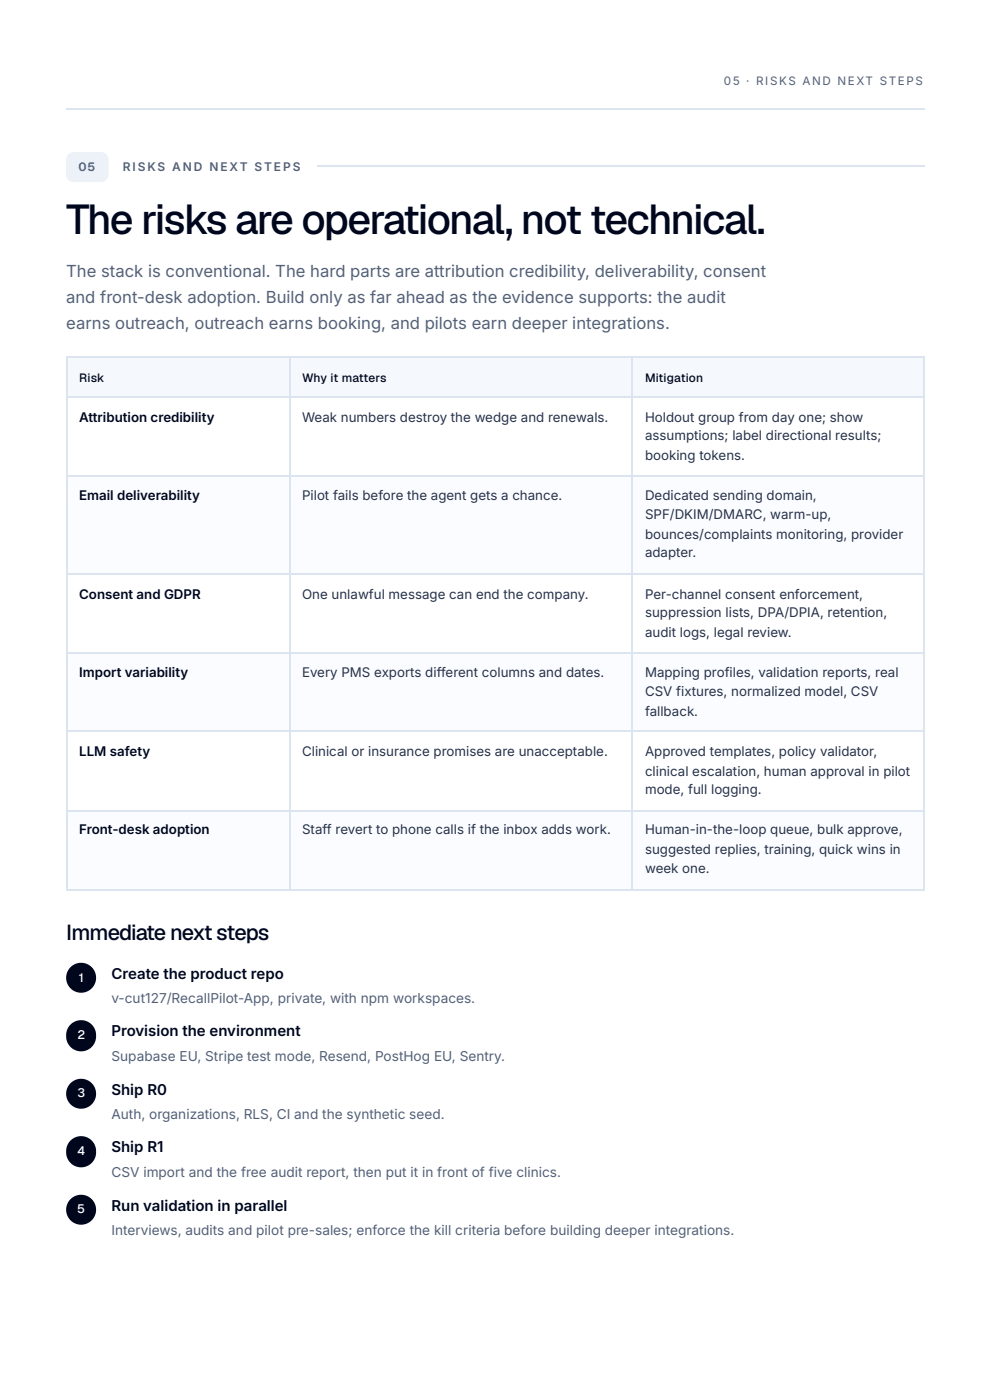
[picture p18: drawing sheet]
<svg xmlns="http://www.w3.org/2000/svg" width="210mm" height="297mm" viewBox="0 0 210 297" stroke-linecap="round" stroke-linejoin="round" font-family="sans-serif">
<defs><g id="words">
<text font-size="8.8" fill="#00061c" x="14" y="49.7">The risks are operational, not technical.</text>
<g font-size="4.6" fill="#00061c">
<text x="14" y="199.5">I</text>
<text x="15.2" y="199.5">mmediate next steps</text>
</g>
<g font-size="3.5" fill="#526078">
<text x="14" y="58.7">The stack is conventional. The hard parts are attribution credibility, deliverability, consent</text>
<text x="14" y="64.3">and front-desk adoption. Build only as far ahead as the evidence supports: the audit</text>
<text x="14" y="69.9">earns outreach, outreach earns booking, and pilots earn deeper integrations.</text>
</g>
<g font-size="3.2" fill="#00061c">
<text x="23.6" y="207.7">Create the product repo</text>
<text x="23.6" y="219.9">Provision the environment</text>
<text x="23.6" y="232.3">Ship R0</text>
<text x="23.6" y="244.5">Ship R1</text>
<text x="23.6" y="256.9">Run validation in parallel</text>
</g>
<g font-size="2.9" fill="#526078">
<text x="23.6" y="212.7">v-cut127/RecallPilot-App, private, with npm workspaces.</text>
<text x="23.6" y="225.2">Supabase EU, Stripe test mode, Resend, PostHog EU, Sentry.</text>
<text x="23.6" y="237.3">Auth, organizations, RLS, CI and the synthetic seed.</text>
<text x="23.6" y="249.8">CSV import and the free audit report, then put it in front of five clinics.</text>
<text x="23.6" y="261.9">Interviews, audits and pilot pre-sales; enforce the kill criteria before building deeper integrations.</text>
</g>
<g font-size="2.8" fill="#00061c">
<text x="16.8" y="89.4">Attribution credibility</text>
<text x="16.8" y="106.1">Email deliverability</text>
<text x="16.8" y="127">Consent and GDPR</text>
<text x="16.8" y="143.7">Import variability</text>
<text x="16.8" y="160.3">LLM safety</text>
<text x="16.8" y="177">Front-desk adoption</text>
</g>
<g font-size="2.8" fill="#26324a">
<text x="64" y="89.4">Weak numbers destroy the wedge and renewals.</text>
<text x="136.8" y="89.4">Holdout group from day one; show</text>
<text x="136.8" y="93.4">assumptions; label directional results;</text>
<text x="136.8" y="97.6">booking tokens.</text>
<text x="64" y="106.1">Pilot fails before the agent gets a chance.</text>
<text x="136.8" y="106.1">Dedicated sending domain,</text>
<text x="136.8" y="110.1">SPF/DKIM/DMARC, warm-up,</text>
<text x="136.8" y="114.3">bounces/complaints monitoring, provider</text>
<text x="136.8" y="118.3">adapter.</text>
<text x="64" y="127">One unlawful message can end the company.</text>
<text x="136.8" y="127">Per-channel consent enforcement,</text>
<text x="136.8" y="131">suppression lists, DPA/DPIA, retention,</text>
<text x="136.8" y="135.2">audit logs, legal review.</text>
<text x="64" y="143.7">Every PMS exports different columns and dates.</text>
<text x="136.8" y="143.7">Mapping profiles, validation reports, real</text>
<text x="136.8" y="147.6">CSV fixtures, normalized model, CSV</text>
<text x="136.8" y="151.9">fallback.</text>
<text x="64" y="160.3">Clinical or insurance promises are unacceptable.</text>
<text x="136.8" y="160.3">Approved templates, policy validator,</text>
<text x="136.8" y="164.6">clinical escalation, human approval in pilot</text>
<text x="136.8" y="168.5">mode, full logging.</text>
<text x="64" y="177">Staff revert to phone calls if the inbox adds work.</text>
<text x="136.8" y="177">Human-in-the-loop queue, bulk approve,</text>
<text x="136.8" y="181.2">suggested replies, training, quick wins in</text>
<text x="136.8" y="185.2">week one.</text>
</g>
<g font-size="2.6" fill="#fff">
<text x="16.7" y="208.2">1</text>
<text x="16.4" y="220.4">2</text>
<text x="16.4" y="232.8">3</text>
<text x="16.4" y="245">4</text>
<text x="16.4" y="257.4">5</text>
</g>
<g font-size="2.5" fill="#526078">
<text x="153.4" y="18">05 · RISKS AND NEXT STEPS</text>
<text x="26" y="36.2">RISKS AND NEXT STEPS</text>
</g>
<text font-size="2.5" fill="#006ec3" x="16.6" y="36.2">05</text>
<g font-size="2.5" fill="#00061c">
<text x="16.8" y="81">Risk</text>
<text x="64" y="81">Why it matters</text>
<text x="136.8" y="81">Mitigation</text>
</g>
</g></defs>
<path d="M14 23.2h182.1" fill="none" stroke="#dce5ef" stroke-width=".26"/>
<g fill="#f5f8fc">
<path d="M14.3 75.9h47.1v8.2h-47.1z"/>
<path d="M61.4 75.9h72.7v8.2h-72.7z"/>
<path d="M134.1 75.9h62v8.2h-62z"/>
</g>
<g fill="#fafcff">
<path d="M14.3 101.1h47.1v20.6h-47.1z"/>
<path d="M61.4 101.1h72.7v20.6h-72.7z"/>
<path d="M134.1 101.1h62v20.6h-62z"/>
<path d="M14.3 138.6h47.1v16.7h-47.1z"/>
<path d="M61.4 138.6h72.7v16.7h-72.7z"/>
<path d="M134.1 138.6h62v16.7h-62z"/>
<path d="M14.3 172h47.1v16.6h-47.1z"/>
<path d="M61.4 172h72.7v16.6h-72.7z"/>
<path d="M134.1 172h62v16.6h-62z"/>
</g>
<path d="M14 75.8h182.1M14.2 75.7v113.2M61.5 75.7v113.2M134 75.7v113.2M195.9 75.7v113.2M14 84.3h182.1M14 100.9h182.1M14 121.8h182.1M14 138.5h182.1M14 155.2h182.1M14 172.1h182.1M14 188.8h182.1" fill="none" stroke="#dce5ef" stroke-width=".26"/>
<path d="M14.5 32.7l1-.4h5.9a1.6 1.6 0 0 1 1.6 1.6v3.1a1.6 1.6 0 0 1-1.6 1.6h-5.8a1.6 1.6 0 0 1-1.6-1.6v-3.3z" fill="#ebf2f9"/>
<path d="M67.2 35.3h128.9" fill="none" stroke="#dce5ef" stroke-width=".26"/>
<g fill="#00061c">
<path d="M15 217.4a3.2 3.2 0 0 1 4.6 .2 3.2 3.2 0 0 1-.4 4.6 3.2 3.2 0 0 1-4.6-.6 3.5 3.5 0 0 1 .4-4.2z"/>
<path d="M15 242a3.2 3.2 0 0 1 4.6 .2 3.2 3.2 0 0 1-.4 4.6 3.2 3.2 0 0 1-4.6-.6 3.5 3.5 0 0 1 .4-4.2z"/>
<circle cx="17.2" cy="207.4" r="3.2"/>
<circle cx="17.2" cy="232" r="3.2"/>
<circle cx="17.2" cy="256.6" r="3.2"/>
</g>
<use href="#words"/>
</svg>
